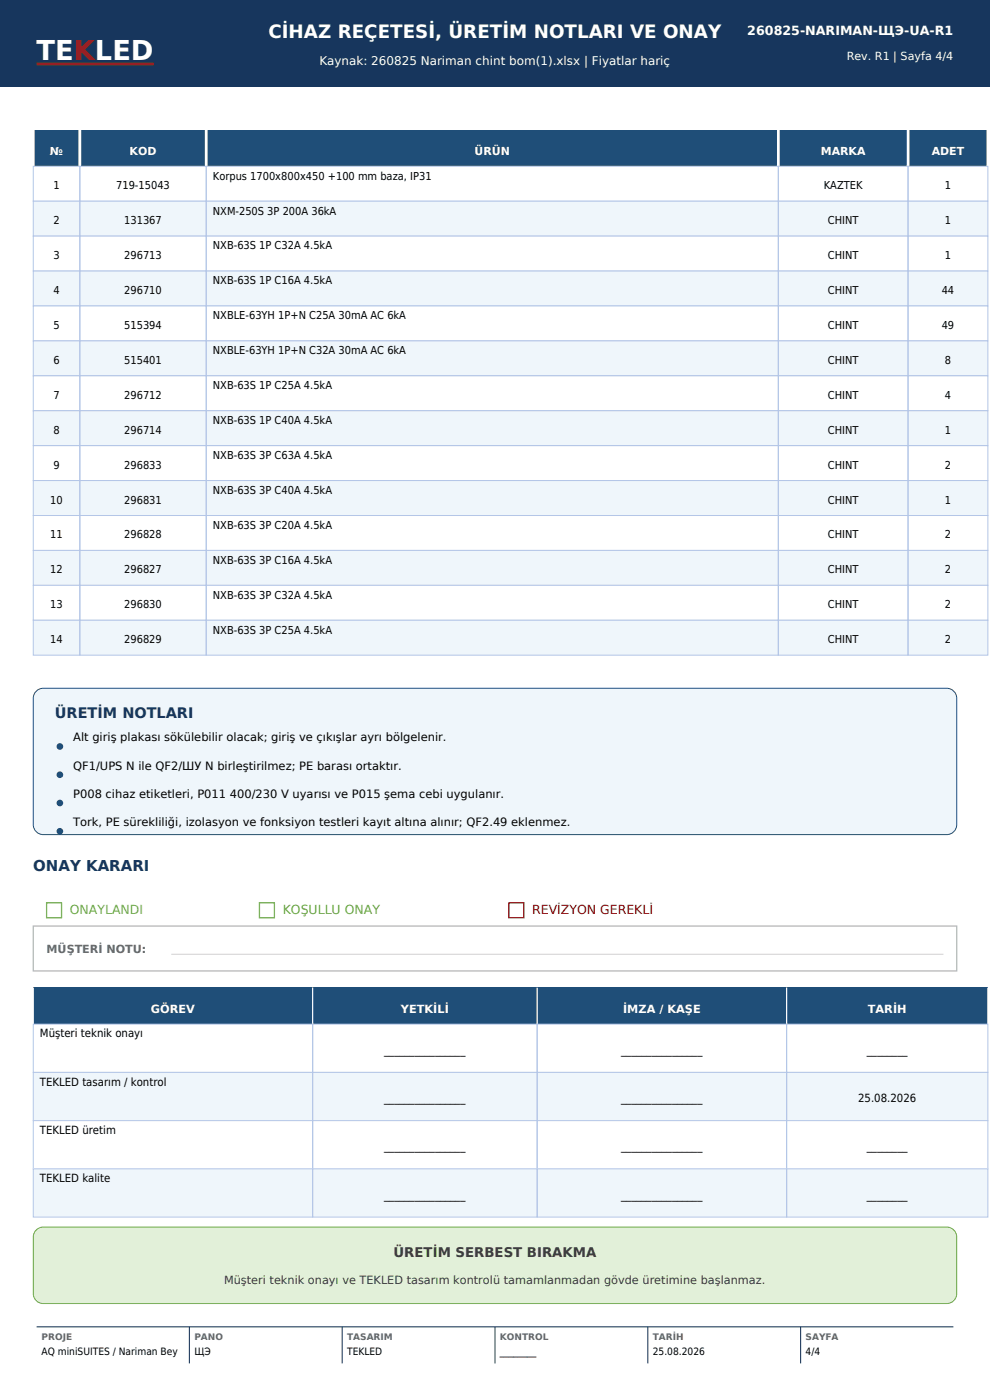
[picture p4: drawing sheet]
<svg xmlns="http://www.w3.org/2000/svg" width="210mm" height="297mm" viewBox="0 0 210 297" stroke-linecap="round" stroke-linejoin="round" font-family="sans-serif">
<defs><g id="words">
<text font-size="5.8" fill="#fff" x="7.8" y="12.7">TEKLED</text>
<text font-size="3.9" fill="#fff" x="56.9" y="8.1">CİHAZ REÇETESİ, ÜRETİM NOTLARI VE ONAY</text>
<text font-size="3.2" fill="#17365d" x="7.1" y="184.8">ONAY KARARI</text>
<text font-size="3.1" fill="#17365d" x="11.6" y="152.4">ÜRETİM NOTLARI</text>
<text font-size="2.8" fill="#375623" x="83.5" y="266.7">ÜRETİM SERBEST BIRAKMA</text>
<text font-size="2.7" fill="#fff" x="158.5" y="7.4">260825-NARIMAN-ЩЭ-UA-R1</text>
<text font-size="2.6" fill="#70ad47" x="14.8" y="194">ONAYLANDI</text>
<text font-size="2.6" fill="#bf9000" x="60" y="194">KOŞULLU ONAY</text>
<text font-size="2.6" fill="#c00000" x="112.9" y="194">REVİZYON GEREKLİ</text>
<text font-size="2.5" fill="#fff" x="67.7" y="13.8">Kaynak: 260825 Nariman chint bom(1).xlsx | Fiyatlar hariç</text>
<g font-size="2.4" fill="#fff">
<text x="179.6" y="12.7">Rev. R1 | Sayfa 4/4</text>
<text x="32" y="214.8">GÖREV</text>
<text x="85" y="214.8">YETKİLİ</text>
<text x="132.2" y="214.8">İMZA / KAŞE</text>
<text x="184.1" y="214.8">TARİH</text>
</g>
<g font-size="2.4">
<text x="15.5" y="157.3">Alt giriş plakası sökülebilir olacak; giriş ve çıkışlar ayrı bölgelenir.</text>
<text x="15.5" y="163.3">QF1/UPS N ile QF2/ШУ N birleştirilmez; PE barası ortaktır.</text>
<text x="15.5" y="169.3">P008 cihaz etiketleri, P011 400/230 V uyarısı ve P015 şema cebi uygulanır.</text>
<text x="15.5" y="175.3">Tork, PE sürekliliği, izolasyon ve fonksiyon testleri kayıt altına alınır; QF2.49 eklenmez.</text>
<text x="8.5" y="220.1">Müşteri teknik onayı</text>
<text x="81.5" y="223.6">________________</text>
<text x="131.8" y="223.6">________________</text>
<text x="183.9" y="223.6">________</text>
<text x="8.5" y="230.3">TEKLED tasarım / kontrol</text>
<text x="81.5" y="233.8">________________</text>
<text x="131.8" y="233.8">________________</text>
<text x="182" y="233.8">25.08.2026</text>
<text x="8.5" y="240.6">TEKLED üretim</text>
<text x="81.5" y="244">________________</text>
<text x="131.8" y="244">________________</text>
<text x="183.9" y="244">________</text>
<text x="8.5" y="250.8">TEKLED kalite</text>
<text x="81.5" y="254.3">________________</text>
<text x="131.8" y="254.3">________________</text>
<text x="183.9" y="254.3">________</text>
</g>
<text font-size="2.4" fill="#666" x="9.9" y="202.1">MÜŞTERİ NOTU:</text>
<text font-size="2.4" fill="#375623" x="47.5" y="272.3">Müşteri teknik onayı ve TEKLED tasarım kontrolü tamamlanmadan gövde üretimine başlanmaz.</text>
<g font-size="2.3" fill="#fff">
<text x="10.6" y="32.8">№</text>
<text x="27.5" y="32.8">KOD</text>
<text x="100.7" y="32.8">ÜRÜN</text>
<text x="174.1" y="32.8">MARKA</text>
<text x="197.6" y="32.8">ADET</text>
</g>
<g font-size="2.3">
<text x="11.3" y="40.1">1</text>
<text x="24.6" y="40.1">719-15043</text>
<text x="45.2" y="38.1">Korpus 1700x800x450 +100 mm baza, IP31</text>
<text x="174.8" y="40.1">KAZTEK</text>
<text x="200.4" y="40.1">1</text>
<text x="11.3" y="47.6">2</text>
<text x="26.3" y="47.6">131367</text>
<text x="45.2" y="45.5">NXM-250S 3P 200A 36kA</text>
<text x="175.6" y="47.6">CHINT</text>
<text x="200.4" y="47.6">1</text>
<text x="45.2" y="52.9">NXB-63S 1P C32A 4.5kA</text>
<text x="11.3" y="55">3</text>
<text x="26.3" y="55">296713</text>
<text x="175.6" y="55">CHINT</text>
<text x="200.4" y="55">1</text>
<text x="11.3" y="62.4">4</text>
<text x="26.3" y="62.4">296710</text>
<text x="45.2" y="60.3">NXB-63S 1P C16A 4.5kA</text>
<text x="175.6" y="62.4">CHINT</text>
<text x="199.8" y="62.4">44</text>
<text x="11.3" y="69.8">5</text>
<text x="26.3" y="69.8">515394</text>
<text x="45.2" y="67.7">NXBLE-63YH 1P+N C25A 30mA AC 6kA</text>
<text x="175.6" y="69.8">CHINT</text>
<text x="199.8" y="69.8">49</text>
<text x="11.3" y="77.2">6</text>
<text x="26.3" y="77.2">515401</text>
<text x="45.2" y="75.1">NXBLE-63YH 1P+N C32A 30mA AC 6kA</text>
<text x="175.6" y="77.2">CHINT</text>
<text x="200.4" y="77.2">8</text>
<text x="45.2" y="82.5">NXB-63S 1P C25A 4.5kA</text>
<text x="11.3" y="84.6">7</text>
<text x="26.3" y="84.6">296712</text>
<text x="45.2" y="90">NXB-63S 1P C40A 4.5kA</text>
<text x="175.6" y="84.6">CHINT</text>
<text x="200.4" y="84.6">4</text>
<text x="11.3" y="92">8</text>
<text x="26.3" y="92">296714</text>
<text x="175.6" y="92">CHINT</text>
<text x="200.4" y="92">1</text>
<text x="11.3" y="99.4">9</text>
<text x="26.3" y="99.4">296833</text>
<text x="45.2" y="97.4">NXB-63S 3P C63A 4.5kA</text>
<text x="175.6" y="99.4">CHINT</text>
<text x="200.4" y="99.4">2</text>
<text x="10.7" y="106.8">10</text>
<text x="26.3" y="106.8">296831</text>
<text x="45.2" y="104.8">NXB-63S 3P C40A 4.5kA</text>
<text x="175.6" y="106.8">CHINT</text>
<text x="200.4" y="106.8">1</text>
<text x="45.2" y="112.2">NXB-63S 3P C20A 4.5kA</text>
<text x="10.7" y="114.2">11</text>
<text x="26.3" y="114.2">296828</text>
<text x="45.2" y="119.6">NXB-63S 3P C16A 4.5kA</text>
<text x="175.6" y="114.2">CHINT</text>
<text x="200.4" y="114.2">2</text>
<text x="10.7" y="121.6">12</text>
<text x="26.3" y="121.6">296827</text>
<text x="175.6" y="121.6">CHINT</text>
<text x="200.4" y="121.6">2</text>
<text x="10.7" y="129">13</text>
<text x="26.3" y="129">296830</text>
<text x="45.2" y="127">NXB-63S 3P C32A 4.5kA</text>
<text x="175.6" y="129">CHINT</text>
<text x="200.4" y="129">2</text>
<text x="10.7" y="136.5">14</text>
<text x="26.3" y="136.5">296829</text>
<text x="45.2" y="134.4">NXB-63S 3P C25A 4.5kA</text>
<text x="175.6" y="136.5">CHINT</text>
<text x="200.4" y="136.5">2</text>
</g>
<g font-size="2.2">
<text x="8.8" y="287.5">AQ miniSUITES / Nariman Bey</text>
<text x="41.2" y="287.5">ЩЭ</text>
<text x="73.6" y="287.5">TEKLED</text>
<text x="106.1" y="287.5">________</text>
<text x="138.5" y="287.5">25.08.2026</text>
<text x="170.9" y="287.5">4/4</text>
</g>
<g font-size="1.9" fill="#666">
<text x="8.8" y="284.3">PROJE</text>
<text x="41.2" y="284.3">PANO</text>
<text x="73.6" y="284.3">TASARIM</text>
<text x="106.1" y="284.3">KONTROL</text>
<text x="138.5" y="284.3">TARİH</text>
<text x="170.9" y="284.3">SAYFA</text>
</g>
</g></defs>
<path d="M0 0h210v18.3h-210z" fill-rule="evenodd" fill="#17365d"/>
<path d="M7.8 13.6h24.8" fill="none" stroke="#c00000" stroke-width=".58"/>
<path d="M7.1 27.5h202.4v7.8h-202.4z" fill-rule="evenodd" fill="#1f4e78"/>
<path d="M7.1 27.5v7.8M16.9 27.5v7.8M43.7 27.5v7.8M165.1 27.5v7.8M192.6 27.5v7.8M209.5 27.5v7.8" fill="none" stroke="#fff" stroke-width=".58"/>
<path d="M7.1 35.3h202.4v7.4h-202.4z" fill-rule="evenodd" fill="#fff"/>
<path d="M7.1 35.3h9.8v7.4h-9.8zM16.9 35.3h26.8v7.4h-26.8zM43.7 35.3h121.4v7.4h-121.4zM165.1 35.3h27.5v7.4h-27.5zM192.6 35.3h16.9v7.4h-16.9z" fill="none" stroke="#b4c6e7" stroke-width=".21"/>
<path d="M7.1 42.7h202.4v7.4h-202.4z" fill-rule="evenodd" fill="#eff6fb"/>
<path d="M7.1 42.7h9.8v7.4h-9.8zM16.9 42.7h26.8v7.4h-26.8zM43.7 42.7h121.4v7.4h-121.4zM165.1 42.7h27.5v7.4h-27.5zM192.6 42.7h16.9v7.4h-16.9z" fill="none" stroke="#b4c6e7" stroke-width=".21"/>
<path d="M7.1 50.1h202.4v7.4h-202.4z" fill-rule="evenodd" fill="#fff"/>
<path d="M7.1 50.1h9.8v7.4h-9.8zM16.9 50.1h26.8v7.4h-26.8zM43.7 50.1h121.4v7.4h-121.4zM165.1 50.1h27.5v7.4h-27.5zM192.6 50.1h16.9v7.4h-16.9z" fill="none" stroke="#b4c6e7" stroke-width=".21"/>
<path d="M7.1 57.5h202.4v7.4h-202.4z" fill-rule="evenodd" fill="#eff6fb"/>
<path d="M7.1 57.5h9.8v7.4h-9.8zM16.9 57.5h26.8v7.4h-26.8zM43.7 57.5h121.4v7.4h-121.4zM165.1 57.5h27.5v7.4h-27.5zM192.6 57.5h16.9v7.4h-16.9z" fill="none" stroke="#b4c6e7" stroke-width=".21"/>
<path d="M7.1 64.9h202.4v7.4h-202.4z" fill-rule="evenodd" fill="#fff"/>
<path d="M7.1 64.9h9.8v7.4h-9.8zM16.9 64.9h26.8v7.4h-26.8zM43.7 64.9h121.4v7.4h-121.4zM165.1 64.9h27.5v7.4h-27.5zM192.6 64.9h16.9v7.4h-16.9z" fill="none" stroke="#b4c6e7" stroke-width=".21"/>
<path d="M7.1 72.3h202.4v7.4h-202.4z" fill-rule="evenodd" fill="#eff6fb"/>
<path d="M7.1 72.3h9.8v7.4h-9.8zM16.9 72.3h26.8v7.4h-26.8zM43.7 72.3h121.4v7.4h-121.4zM165.1 72.3h27.5v7.4h-27.5zM192.6 72.3h16.9v7.4h-16.9z" fill="none" stroke="#b4c6e7" stroke-width=".21"/>
<path d="M7.1 79.7h202.4v7.4h-202.4z" fill-rule="evenodd" fill="#fff"/>
<path d="M7.1 79.7h9.8v7.4h-9.8zM16.9 79.7h26.8v7.4h-26.8zM43.7 79.7h121.4v7.4h-121.4zM165.1 79.7h27.5v7.4h-27.5zM192.6 79.7h16.9v7.4h-16.9z" fill="none" stroke="#b4c6e7" stroke-width=".21"/>
<path d="M7.1 87.1h202.4v7.4h-202.4z" fill-rule="evenodd" fill="#eff6fb"/>
<path d="M7.1 87.1h9.8v7.4h-9.8zM16.9 87.1h26.8v7.4h-26.8zM43.7 87.1h121.4v7.4h-121.4zM165.1 87.1h27.5v7.4h-27.5zM192.6 87.1h16.9v7.4h-16.9z" fill="none" stroke="#b4c6e7" stroke-width=".21"/>
<path d="M7.1 94.5h202.4v7.5h-202.4z" fill-rule="evenodd" fill="#fff"/>
<path d="M7.1 94.5h9.8v7.5h-9.8zM16.9 94.5h26.8v7.5h-26.8zM43.7 94.5h121.4v7.5h-121.4zM165.1 94.5h27.5v7.5h-27.5zM192.6 94.5h16.9v7.5h-16.9z" fill="none" stroke="#b4c6e7" stroke-width=".21"/>
<path d="M7.1 102h202.4v7.4h-202.4z" fill-rule="evenodd" fill="#eff6fb"/>
<path d="M7.1 102h9.8v7.4h-9.8zM16.9 102h26.8v7.4h-26.8zM43.7 102h121.4v7.4h-121.4zM165.1 102h27.5v7.4h-27.5zM192.6 102h16.9v7.4h-16.9z" fill="none" stroke="#b4c6e7" stroke-width=".21"/>
<path d="M7.1 109.4h202.4v7.4h-202.4z" fill-rule="evenodd" fill="#fff"/>
<path d="M7.1 109.4h9.8v7.4h-9.8zM16.9 109.4h26.8v7.4h-26.8zM43.7 109.4h121.4v7.4h-121.4zM165.1 109.4h27.5v7.4h-27.5zM192.6 109.4h16.9v7.4h-16.9z" fill="none" stroke="#b4c6e7" stroke-width=".21"/>
<path d="M7.1 116.8h202.4v7.4h-202.4z" fill-rule="evenodd" fill="#eff6fb"/>
<path d="M7.1 116.8h9.8v7.4h-9.8zM16.9 116.8h26.8v7.4h-26.8zM43.7 116.8h121.4v7.4h-121.4zM165.1 116.8h27.5v7.4h-27.5zM192.6 116.8h16.9v7.4h-16.9z" fill="none" stroke="#b4c6e7" stroke-width=".21"/>
<path d="M7.1 124.2h202.4v7.4h-202.4z" fill-rule="evenodd" fill="#fff"/>
<path d="M7.1 124.2h9.8v7.4h-9.8zM16.9 124.2h26.8v7.4h-26.8zM43.7 124.2h121.4v7.4h-121.4zM165.1 124.2h27.5v7.4h-27.5zM192.6 124.2h16.9v7.4h-16.9z" fill="none" stroke="#b4c6e7" stroke-width=".21"/>
<path d="M7.1 131.6h202.4v7.4h-202.4z" fill-rule="evenodd" fill="#eff6fb"/>
<path d="M7.1 131.6h9.8v7.4h-9.8zM16.9 131.6h26.8v7.4h-26.8zM43.7 131.6h121.4v7.4h-121.4zM165.1 131.6h27.5v7.4h-27.5zM192.6 131.6h16.9v7.4h-16.9z" fill="none" stroke="#b4c6e7" stroke-width=".21"/>
<path d="M7.7 146.6l.9-.5 .6-.1h191.6a2.12 2.12 0 0 1 2.1 2.1v26.8a2.12 2.12 0 0 1-2.1 2.2h-191.6a2.12 2.12 0 0 1-2.1-2.2v-26.8v-.5z" fill-rule="evenodd" fill="#eff6fb" stroke="#1f4e78" stroke-width=".21"/>
<g fill="#1f4e78">
<circle cx="12.7" cy="158.4" r=".71"/>
<circle cx="12.7" cy="164.4" r=".71"/>
<circle cx="12.7" cy="170.4" r=".71"/>
<circle cx="12.7" cy="176.3" r=".71"/>
</g>
<path d="M9.9 191.5h3.2v3.2h-3.2z" fill="none" stroke="#70ad47" stroke-width=".26"/>
<path d="M55 191.5h3.2v3.2h-3.2z" fill="none" stroke="#bf9000" stroke-width=".26"/>
<path d="M107.9 191.5h3.2v3.2h-3.2z" fill="none" stroke="#c00000" stroke-width=".26"/>
<path d="M7.1 196.5h195.8v9.5h-195.8z" fill-rule="evenodd" fill="#fff" stroke="#b7b7b7" stroke-width=".26"/>
<path d="M36.3 202.5h163.8" fill="none" stroke="#d9d9d9" stroke-width=".26"/>
<path d="M7.1 209.5h202.4v7.8h-202.4z" fill-rule="evenodd" fill="#1f4e78"/>
<path d="M7.1 209.5v7.8M66.3 209.5v7.8M113.9 209.5v7.8M166.9 209.5v7.8M209.5 209.5v7.8" fill="none" stroke="#fff" stroke-width=".26"/>
<path d="M7.1 217.3h202.4v10.2h-202.4z" fill-rule="evenodd" fill="#fff"/>
<path d="M7.1 217.3h59.2v10.2h-59.2zM66.3 217.3h47.6v10.2h-47.6zM113.9 217.3h53v10.2h-53zM166.9 217.3h42.6v10.2h-42.6z" fill="none" stroke="#b4c6e7" stroke-width=".21"/>
<path d="M7.1 227.5h202.4v10.2h-202.4z" fill-rule="evenodd" fill="#eff6fb"/>
<path d="M7.1 227.5h59.2v10.2h-59.2zM66.3 227.5h47.6v10.2h-47.6zM113.9 227.5h53v10.2h-53zM166.9 227.5h42.6v10.2h-42.6z" fill="none" stroke="#b4c6e7" stroke-width=".21"/>
<path d="M7.1 237.7h202.4v10.3h-202.4z" fill-rule="evenodd" fill="#fff"/>
<path d="M7.1 237.7h59.2v10.3h-59.2zM66.3 237.7h47.6v10.3h-47.6zM113.9 237.7h53v10.3h-53zM166.9 237.7h42.6v10.3h-42.6z" fill="none" stroke="#b4c6e7" stroke-width=".21"/>
<path d="M7.1 248h202.4v10.2h-202.4z" fill-rule="evenodd" fill="#eff6fb"/>
<path d="M7.1 248h59.2v10.2h-59.2zM66.3 248h47.6v10.2h-47.6zM113.9 248h53v10.2h-53zM166.9 248h42.6v10.2h-42.6z" fill="none" stroke="#b4c6e7" stroke-width=".21"/>
<path d="M7.7 260.9l.9-.5 .6-.1h191.6a2.12 2.12 0 0 1 2.1 2.1v12a2.12 2.12 0 0 1-2.1 2.1h-191.6a2.12 2.12 0 0 1-2.1-2.1v-12v-.5z" fill-rule="evenodd" fill="#e2f0d9" stroke="#70ad47" stroke-width=".21"/>
<path d="M7.8 281.5h194.4M40.2 281.5v7.7M72.6 281.5v7.7M105 281.5v7.7M137.4 281.5v7.7M169.8 281.5v7.7" fill="none" stroke="#17365d" stroke-width=".23"/>
<use href="#words"/>
</svg>
